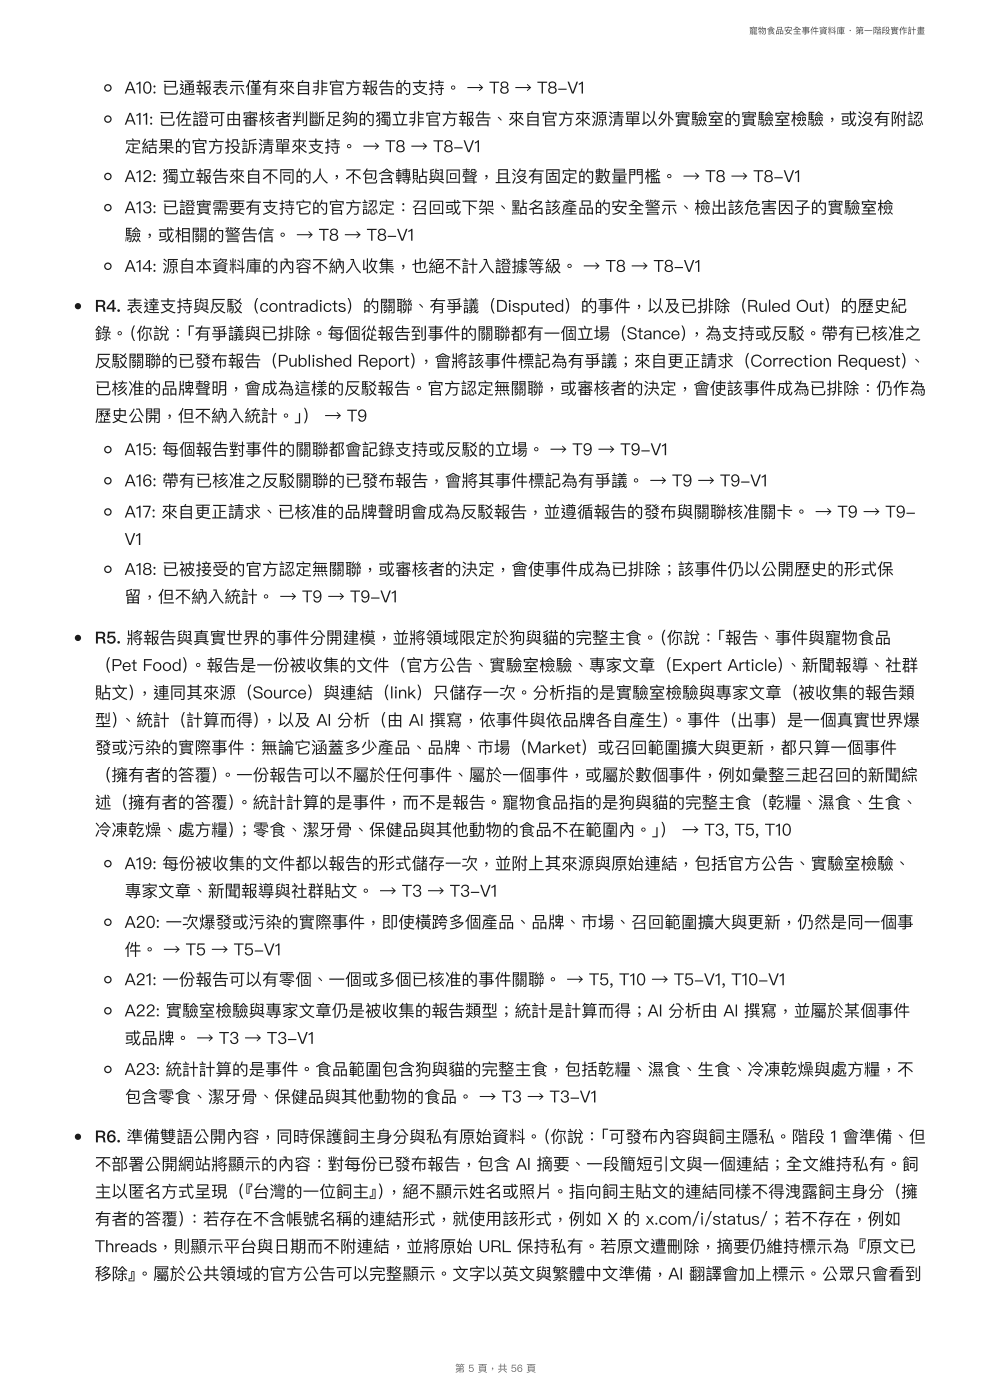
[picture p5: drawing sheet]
<svg xmlns="http://www.w3.org/2000/svg" width="210mm" height="297mm" viewBox="0 0 210 297" stroke-linecap="round" stroke-linejoin="round" font-family="sans-serif">
<defs><g id="words">
<g font-size="3.5" fill="#1b1b1b">
<text x="26.5" y="19.8">A10: 已通報表示僅有來自 非官方報告的支持。 → T8 → T8-V1</text>
<text x="26.5" y="26.5">A11: 已佐證可由審核者判斷足夠的獨立非官方報告、來自 官方來源清單以外實驗室的實驗室檢驗，或沒有附認</text>
<text x="26.5" y="32.3">定結果的官方投訴清單來支持。 → T8 → T8-V1</text>
<text x="26.5" y="38.6">A12: 獨立報告來自 不同的人，不包含轉貼與回聲，且沒有固定的數量門 檻。 → T8 → T8-V1</text>
<text x="26.5" y="45.2">A13: 已證實需要有支持它的官方認定：召回或下架、點名該產品的安全警示、檢出該危害因子的實驗室檢</text>
<text x="26.5" y="51.1">驗，或相關的警告信。 → T8 → T8-V1</text>
<text x="26.5" y="57.7">A14: 源自 本資料庫的內容不納入收集，也絕不計入證據等級。 → T8 → T8-V1</text>
<text x="20.1" y="66.1">R4. 表達支持與反駁（contradicts）的關聯、有爭議（Disputed）的事件，以及已排除（Ruled Out）的歷史紀</text>
<text x="20.1" y="72">錄。</text>
<text x="25.4" y="72">（你說：</text>
<text x="37.7" y="72">「有爭議與已排除。每個從報告到事件的關聯都有一個立場（Stance）</text>
<text x="146" y="72">，為支持或反駁。帶有已核准之</text>
<text x="20.1" y="77.8">反駁關聯的已發布報告（Published Report）</text>
<text x="88.7" y="77.8">，會將該事件標記為有爭議；來自 更正請求（Correction Request）</text>
<text x="192.8" y="77.8">、</text>
<text x="20.1" y="83.6">已核准的品牌聲明，會成為這樣的反駁報告。官方認定無關聯，或審核者的決定，會使該事件成為已排除：仍作為</text>
<text x="20.1" y="89.4">歷史公開，但不納入統計。」</text>
<text x="64.2" y="89.4">） → T9</text>
<text x="26.5" y="96.6">A15: 每個報告對事件的關聯都會記錄支持或反駁的立場。 → T9 → T9-V1</text>
<text x="26.5" y="103.2">A16: 帶有已核准之反駁關聯的已發布報告，會將其事件標記為有爭議。 → T9 → T9-V1</text>
<text x="26.5" y="109.8">A17: 來自 更正請求、已核准的品牌聲明會成為反駁報告，並遵循報告的發布與關聯核准關卡。 → T9 → T9-</text>
<text x="26.5" y="115.6">V1</text>
<text x="26.5" y="122">A18: 已被接受的官方認定無關聯，或審核者的決定，會使事件成為已排除；該事件仍以公開歷史的形式保</text>
<text x="26.5" y="127.8">留，但不納入統計。 → T9 → T9-V1</text>
<text x="20.1" y="136.5">R5. 將報告與真實世界的事件分開建模，並將領域限定於狗與貓的完整主食。</text>
<text x="137.9" y="136.5">（你說：</text>
<text x="150.3" y="136.5">「報告、事件與寵物食品</text>
<text x="20.1" y="142.3">（Pet Food）</text>
<text x="40.3" y="142.3">。報告是一份被收集的文件（官方公告、實驗室檢驗、專家文章（Expert Article）</text>
<text x="166.6" y="142.3">、新聞報導、社群</text>
<text x="20.1" y="148.2">貼文）</text>
<text x="28.9" y="148.2">，連同其來源（Source）與連結（link）只儲存一次。分析指的是實驗室檢驗與專家文章（被收集的報告類</text>
<text x="20.1" y="154">型）</text>
<text x="25.4" y="154">、統計（計算而得）</text>
<text x="55.4" y="154">，以及 AI 分析（由 AI 撰寫，依事件與依品牌各自 產生）</text>
<text x="142.2" y="154">。事件（出事）是一個真實世界爆</text>
<text x="20.1" y="159.8">發或污染的實際事件：無論它涵蓋多少產品、品牌、市場（Market）或召回範圍擴大與更新，都只算一個事件</text>
<text x="20.1" y="165.6">（擁有者的答覆）</text>
<text x="46.6" y="165.6">。一份報告可以不屬於任何事件、屬於一個事件，或屬於數個事件，例如彙整三起召回的新聞綜</text>
<text x="20.1" y="171.5">述（擁有者的答覆）</text>
<text x="50.1" y="171.5">。統計計算的是事件，而不是報告。寵物食品指的是狗與貓的完整主食（乾糧、濕食、生食、</text>
<text x="20.1" y="177.3">冷凍乾燥、處方糧）</text>
<text x="50.1" y="177.3">；零食、潔牙骨、保健品與其他動物的食品不在範圍內。」</text>
<text x="140" y="177.3">） → T3, T5, T10</text>
<text x="26.5" y="184.4">A19: 每份被收集的文件都以報告的形式儲存一次，並附上其來源與原始連結，包括官方公告、實驗室檢驗、</text>
<text x="26.5" y="190.2">專家文章、新聞報導與社群貼文。 → T3 → T3-V1</text>
<text x="26.5" y="196.9">A20: 一次爆發或污染的實際事件，即使橫跨多個產品、品牌、市場、召回範圍擴大與更新，仍然是同一個事</text>
<text x="26.5" y="202.7">件。 → T5 → T5-V1</text>
<text x="26.5" y="209">A21: 一份報告可以有零個、一個或多個已核准的事件關聯。 → T5, T10 → T5-V1, T10-V1</text>
<text x="26.5" y="215.6">A22: 實驗室檢驗與專家文章仍是被收集的報告類型；統計是計算而得；AI 分析由 AI 撰寫，並屬於某個事件</text>
<text x="26.5" y="221.5">或品牌。 → T3 → T3-V1</text>
<text x="26.5" y="228.1">A23: 統計計算的是事件。食品範圍包含狗與貓的完整主食，包括乾糧、濕食、生食、冷凍乾燥與處方糧，不</text>
<text x="26.5" y="233.9">包含零食、潔牙骨、保健品與其他動物的食品。 → T3 → T3-V1</text>
<text x="20.1" y="242.4">R6. 準備雙語公開內容，同時保護飼主身分與私有原始資料。</text>
<text x="113.2" y="242.4">（你說：</text>
<text x="125.6" y="242.4">「可發布內容與飼主隱私。階段 1 會準備、但</text>
<text x="20.1" y="248.2">不部署公開網站將顯示的內容：對每份已發布報告，包含 AI 摘要、一段簡短引文與一個連結；全文維持私有。飼</text>
<text x="20.1" y="254">主以匿名方式呈現（</text>
<text x="50.1" y="254">『台灣的一位飼主』，絕不顯示姓名或照片。指向飼主貼文的連結同樣不得洩露飼主身分（擁</text>
<text x="80.1" y="254">）</text>
<text x="20.1" y="259.8">有者的答覆）</text>
<text x="39.5" y="259.8">：若存在不含帳號名稱的連結形式，就使用該形式，例如 X 的 x.com/i/status/；若不存在，例如</text>
<text x="20.1" y="265.6">Threads，則顯示平台與日 期而不附連結，並將原始 URL 保持私有。若原文遭刪除，摘要仍維持標示為『原文已</text>
<text x="20.1" y="271.5">移除』</text>
<text x="28.9" y="271.5">。屬於公共領域的官方公告可以完整顯示。文字以英文與繁體中文準備，AI 翻譯會加上標示。公眾只會看到</text>
</g>
<text font-size="2.1" fill="#666" x="96.5" y="291">第 5 頁，共 56 頁</text>
<text font-size="1.9" fill="#454545" x="158.9" y="7.1">寵物食品安全事件資料庫 · 第一階段實作計畫</text>
</g></defs>
<g fill="none" stroke="#1b1b1b" stroke-width=".26">
<circle cx="22.9" cy="18.7" r=".66"/>
<circle cx="22.9" cy="37.4" r=".66"/>
<circle cx="22.9" cy="25.3" r=".66"/>
<circle cx="22.9" cy="44.1" r=".66"/>
<circle cx="22.9" cy="56.5" r=".66"/>
</g>
<circle cx="16.5" cy="65" r=".66" fill="#1b1b1b"/>
<g fill="none" stroke="#1b1b1b" stroke-width=".26">
<circle cx="22.9" cy="95.4" r=".66"/>
<circle cx="22.9" cy="108.6" r=".66"/>
<circle cx="22.9" cy="102" r=".66"/>
<circle cx="22.9" cy="120.8" r=".66"/>
</g>
<circle cx="16.5" cy="135.3" r=".66" fill="#1b1b1b"/>
<g fill="none" stroke="#1b1b1b" stroke-width=".26">
<circle cx="22.9" cy="183.2" r=".66"/>
<circle cx="22.9" cy="195.7" r=".66"/>
<circle cx="22.9" cy="214.4" r=".66"/>
<circle cx="22.9" cy="207.8" r=".66"/>
<circle cx="22.9" cy="226.9" r=".66"/>
</g>
<circle cx="16.5" cy="241.2" r=".66" fill="#1b1b1b"/>
<use href="#words"/>
</svg>
